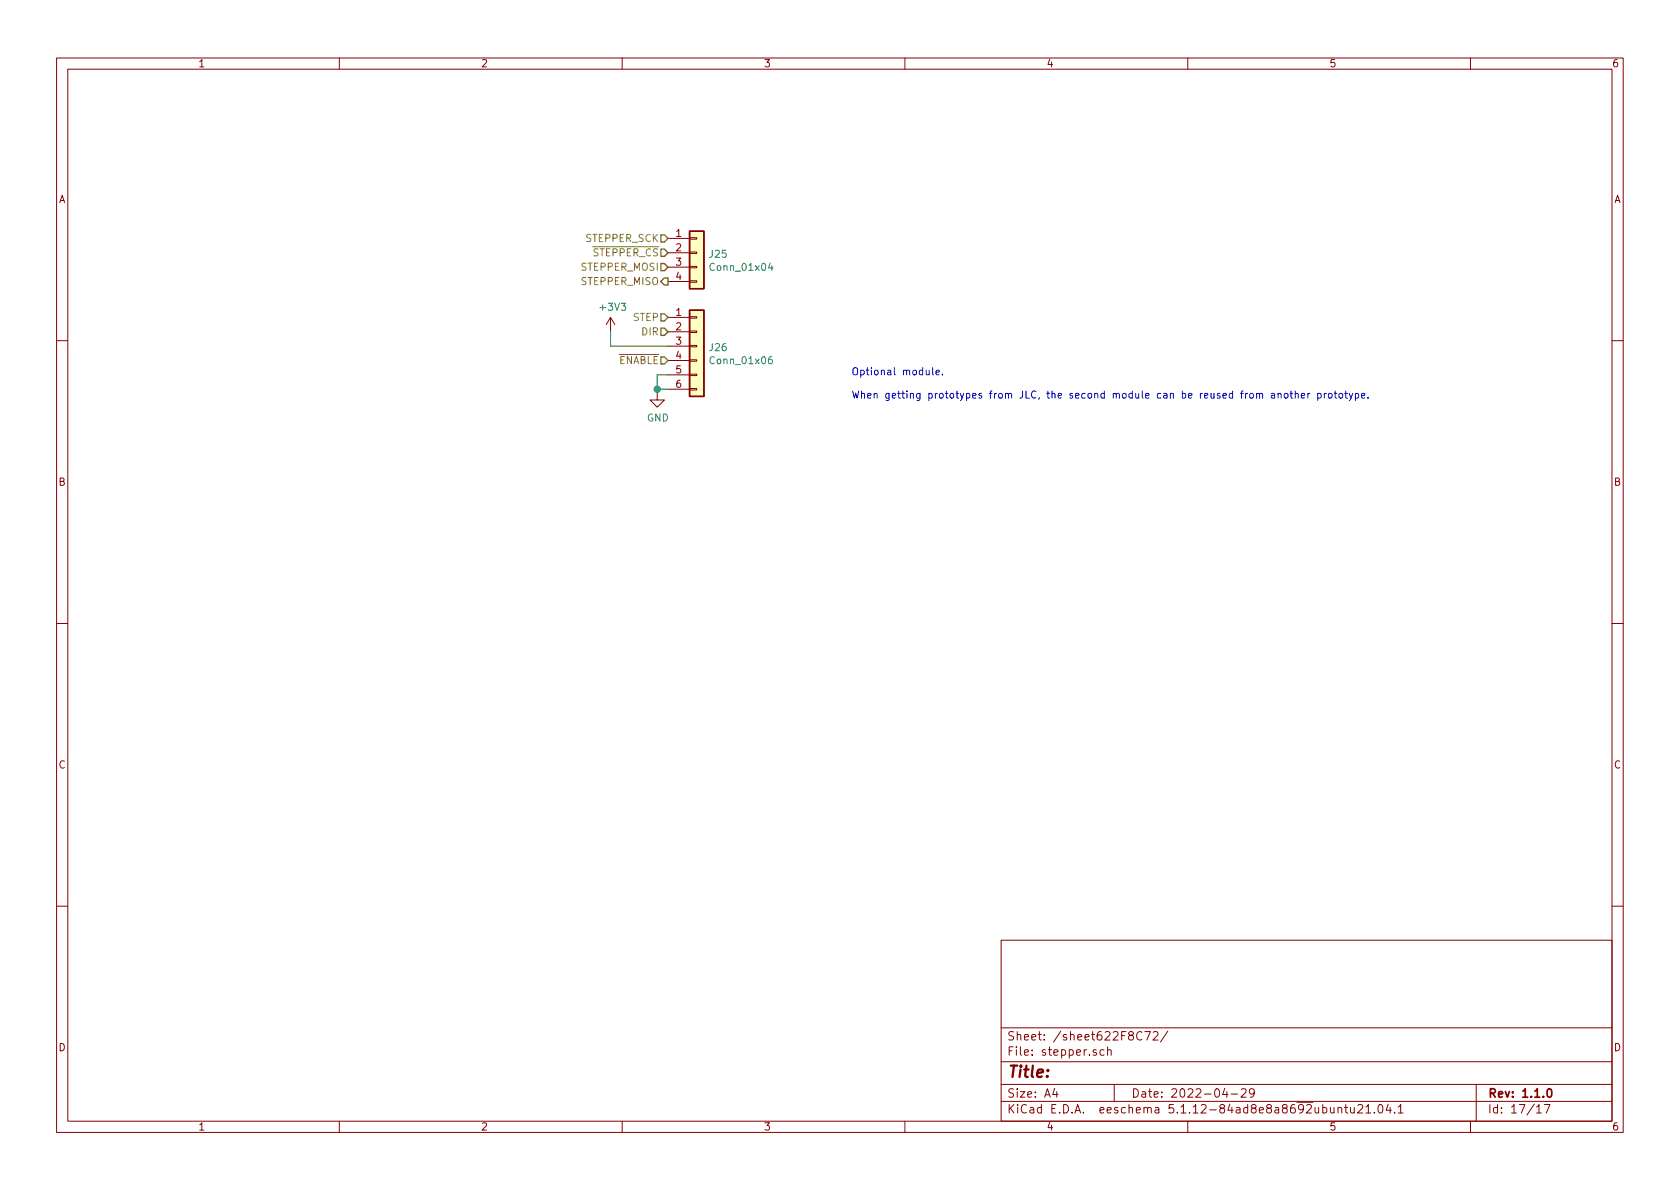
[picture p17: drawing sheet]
<svg xmlns="http://www.w3.org/2000/svg" width="297mm" height="210mm" viewBox="0 0 297 210" stroke-linecap="round" stroke-linejoin="round" font-family="sans-serif">
<defs><g id="words">
<text font-size="2.8" fill="#840000" x="178" y="190.5">Title:</text>
<g font-size="2.1" fill="#840000">
<text x="178" y="184">Sheet: /sheet622F8C72/</text>
<text x="178" y="186.7">File: stepper.sch</text>
<text x="178" y="196.9">KiCad E.D.A. eeschema 5.1.12-84ad8e8a8692ubuntu21.04.1</text>
<text x="178" y="194.1">Size: A4</text>
<text x="200" y="194.1">Date: 2022-04-29</text>
<text x="263" y="194.1">Rev: 1.1.0</text>
<text x="263" y="196.9">Id: 17/17</text>
</g>
<g font-size="1.8" fill="#840000">
<text x="35" y="11.9">1</text>
<text x="85" y="11.9">2</text>
<text x="135" y="11.9">3</text>
<text x="185" y="11.9">4</text>
<text x="235" y="11.9">5</text>
<text x="285" y="11.9">6</text>
<text x="10.4" y="35.9">A</text>
<text x="285.4" y="35.9">A</text>
<text x="119.5" y="41.9">1</text>
<text x="119.5" y="44.4">2</text>
<text x="119.5" y="47">3</text>
<text x="119.5" y="49.5">4</text>
<text x="119.5" y="55.9">1</text>
<text x="119.5" y="58.4">2</text>
<text x="119.5" y="61">3</text>
<text x="119.5" y="63.5">4</text>
<text x="119.5" y="66">5</text>
<text x="119.5" y="68.6">6</text>
<text x="10.4" y="85.9">B</text>
<text x="285.4" y="85.9">B</text>
<text x="10.4" y="135.9">C</text>
<text x="285.4" y="135.9">C</text>
<text x="10.4" y="185.9">D</text>
<text x="285.4" y="185.9">D</text>
<text x="35" y="199.9">1</text>
<text x="85" y="199.9">2</text>
<text x="135" y="199.9">3</text>
<text x="185" y="199.9">4</text>
<text x="235" y="199.9">5</text>
<text x="285" y="199.9">6</text>
</g>
<g font-size="1.8" fill="#848400">
<text x="102.8" y="47.9">STEPPER_MOSI</text>
<text x="103.6" y="42.8">STEPPER_SCK</text>
<text x="104.9" y="45.3">STEPPER_CS</text>
<text x="102.8" y="50.4">STEPPER_MISO</text>
<text x="112" y="56.8">STEP</text>
<text x="113.5" y="59.3">DIR</text>
<text x="109.3" y="64.4">ENABLE</text>
</g>
<g font-size="1.8" fill="#008484">
<text x="125.5" y="45.6">J25</text>
<text x="125.9" y="47.9">Conn_01x04</text>
<text x="106.2" y="55">+3V3</text>
<text x="125.5" y="62.1">J26</text>
<text x="125.9" y="64.4">Conn_01x06</text>
<text x="114.4" y="74.5">GND</text>
</g>
<g font-size="1.8" fill="#0000c2">
<text x="150.5" y="66.4">Optional module.</text>
<text x="150.5" y="70.5">When getting prototypes from JLC, the second module can be reused from another prototype.</text>
</g>
</g></defs>
<g fill="none" stroke="#840000" stroke-width=".18">
<path d="M10 10.3h277v189.9h-277zM12 12.2h273v186.1h-273zM60 10.3v1.9M110 10.3v1.9M160 10.3v1.9M210 10.3v1.9M260 10.3v1.9M107.9 56.1l-.7 1.3M107.9 56.1v2.6M107.9 56.1l.8 1.3M118.1 42.2h3.8M118.1 44.7h3.8"/>
<path d="M118.1 47.2h3.8M118.1 49.8h3.8M118.1 56.1h3.8M118.1 58.7h3.8M121.9 49.7h1.3v.2h-1.3zM121.9 47.1h1.3v.3h-1.3zM121.9 42h1.3v.3h-1.3zM121.9 44.6h1.3v.2h-1.3zM121.9 58.5h1.3v.3h-1.3zM121.9 56h1.3v.3h-1.3zM10 60.2h2M116.2 69.5v1.2h1.3l-1.3 1.3-1.3-1.3h1.3"/>
<path d="M118.1 61.2h3.8M118.1 63.7h3.8M118.1 66.3h3.8M118.1 68.8h3.8M121.9 66.2h1.3v.2h-1.3zM121.9 68.7h1.3v.3h-1.3zM121.9 63.6h1.3v.3h-1.3zM121.9 61.1h1.3v.2h-1.3zM285 60.2h2M10 110.3h2M285 110.3h2M10 160.2h2"/>
<path d="M177 166.3h108v32h-108zM285 160.2h2M60 198.3v1.9M110 198.3v1.9M160 198.3v1.9M177 194.8h108M177 191.8h108M177 187.8h108M177 181.8h108M186.5 192.5l-.4 1h1M186.8 193v1M195.2 185.7l-.4-.1-.3 .3 .1 .6h.6"/>
<path d="M195.8 185.7l.3-.1 .3 .1 .1 .9M195.8 185.1v1.5M197 191.8v3M201.9 182.6a.7 .7 0 0 0-.9 .2 .7 .7 0 0 0 .1 .9 .55 .55 0 0 0 .8 .1M202.4 182.4h1l-.6 1.5M203.9 182.6l.2-.2h.4l.2 .4-.9 1.1h.9M206.5 182.3l-1.3 2M210 198.3v1.9M216.6 192.5l-.4 1h.9M216.9 193v1M217.7 193.5h1.1M219.5 192.7l.2-.2h.3l.3 .2v.3v.2l-.9 .8h.9"/>
<path d="M221.8 193.2l-.3 .3h-.3l-.3-.3v-.4l.2-.2 .4-.1 .2 .2a1.13 1.13 0 0 1-.2 1.2l-.4 .1M235.2 195.8l.1 .9 .4 .1 .2-.1M235.9 195.8v1M236.6 196l.1-.1a.37 .37 0 0 1 .5 .1v.8M236.6 195.8v1M237.7 195.8h.6M237.9 195.3v1.3l.4 .2M238.8 195.8v.8a.39 .39 0 0 0 .6 .1M239.4 195.8v1M240.1 195.5l.2-.2h.3l.3 .2v.3l-.9 1h.9M241.5 195.8l.4-.5v1.5M241.5 196.8h.9"/>
<path d="M243 196.7v.1M243.8 195.5l.3-.2a.94 .94 0 0 1 0 1.5 .79 .79 0 0 1-.3-1.3zM245.4 195.2l-.3 1.1h.9M245.8 195.8v1M246.6 196.7v.1M247.2 195.8l.4-.5v1.5M247.2 196.8h.9M260 198.3v1.9M261 191.8v6.5M271.7 195.8l.4-.5v1.5M271.7 196.8h.8M273 195.3h1l-.6 1.5"/>
</g>
<path d="M273.7 192.6l.3-.1a.94 .94 0 0 1 0 1.5h-.1a1 1 0 0 1-.2-1.4z" fill="none" stroke="#840000" stroke-width=".3"/>
<g fill="#ffffc2" stroke="#ffffc2" stroke-width=".18">
<path d="M121.9 40.9h2.6v10.1h-2.6z"/>
<path d="M121.9 54.9h2.6v15.2h-2.6z"/>
</g>
<path d="M121.9 40.9h2.6v10.1h-2.6zM121.9 54.9h2.6v15.2h-2.6z" fill="none" stroke="#840000" stroke-width=".25"/>
<path d="M136.2 46.5l-.3 .9h.8M136.5 47v.8M136.5 63.1h-.4a.87 .87 0 0 0 0 1.2l.4-.1v-.5l-.4-.2-.2 .3" fill="none" stroke="#008484" stroke-width=".18"/>
<path d="M107.9 58.7v2.5h10.2M116.2 68.8h1.9M118.1 66.3h-1.9v3.2" fill="none" stroke="#008400" stroke-width=".18"/>
<path d="M116.8 58h.7l.6 .7-.6 .6h-.7zM116.8 55.5h.7l.6 .6-.6 .7h-.7zM116.8 41.5h.7l.6 .7-.6 .6h-.7zM116.8 46.6h.7l.6 .6-.6 .7h-.7zM116.8 44.1h.7l.6 .6-.6 .6h-.7zM117.5 49.1h.6v1.3h-.6l-.7-.6zM116.8 63.1h.7l.6 .6-.6 .7h-.7z" fill="none" stroke="#848400" stroke-width=".25"/>
<g fill="none" stroke="#0000c2" stroke-width=".18">
<path d="M164.9 65v1.1l.2 .2M165.5 65.9l.6-.1-.1-.3h-.3l-.2 .1 .1 .6h.4M166.6 66.2v.1M224.8 69.6h.5l.1 .8M225.4 69.9h-.5l-.1 .2v.3h.6M226 69.7l.2-.1h.3v.8M226 69.6v.8M227.2 69.6h.3l.2 .2-.1 .6h-.3l-.2-.2zM228.1 69.6h.5M228.3 69.1v1.1l.3 .2M229 69.7l.2-.1h.3v.8M229 69.1v1.3"/>
<path d="M230.1 70l.6-.1-.1-.3h-.3l-.2 .1v.7h.5M231.2 69.6v.8M231.6 69.6h-.3l-.1 .2M233 69.6h.3l.3 .2-.1 .6h-.5M233 69.6v1.2M234.1 69.6v.8M234.5 69.6l-.4 .2M235 69.6h.3l.2 .2-.1 .6h-.3l-.2-.1zM235.9 69.6h.5M236.1 69.1v1.1l.3 .2M236.9 69.6h.3l.2 .2-.1 .6h-.3l-.3-.2zM237.8 69.6h.5"/>
<path d="M237.9 69.1v1.1l.4 .2M238.6 69.6l.3 .8M239.2 69.6l-.5 1.1-.1 .1M239.6 69.6h.4l.2 .2-.1 .6h-.5M239.6 69.6v1.2M240.7 70l.6-.1v-.3h-.4l-.2 .1 .1 .7h.5M241.9 70.3v.1"/>
</g>
<circle cx="116.2" cy="68.8" r=".51" fill="#008400" stroke="#008400" stroke-width=".25"/>
<use href="#words"/>
</svg>
